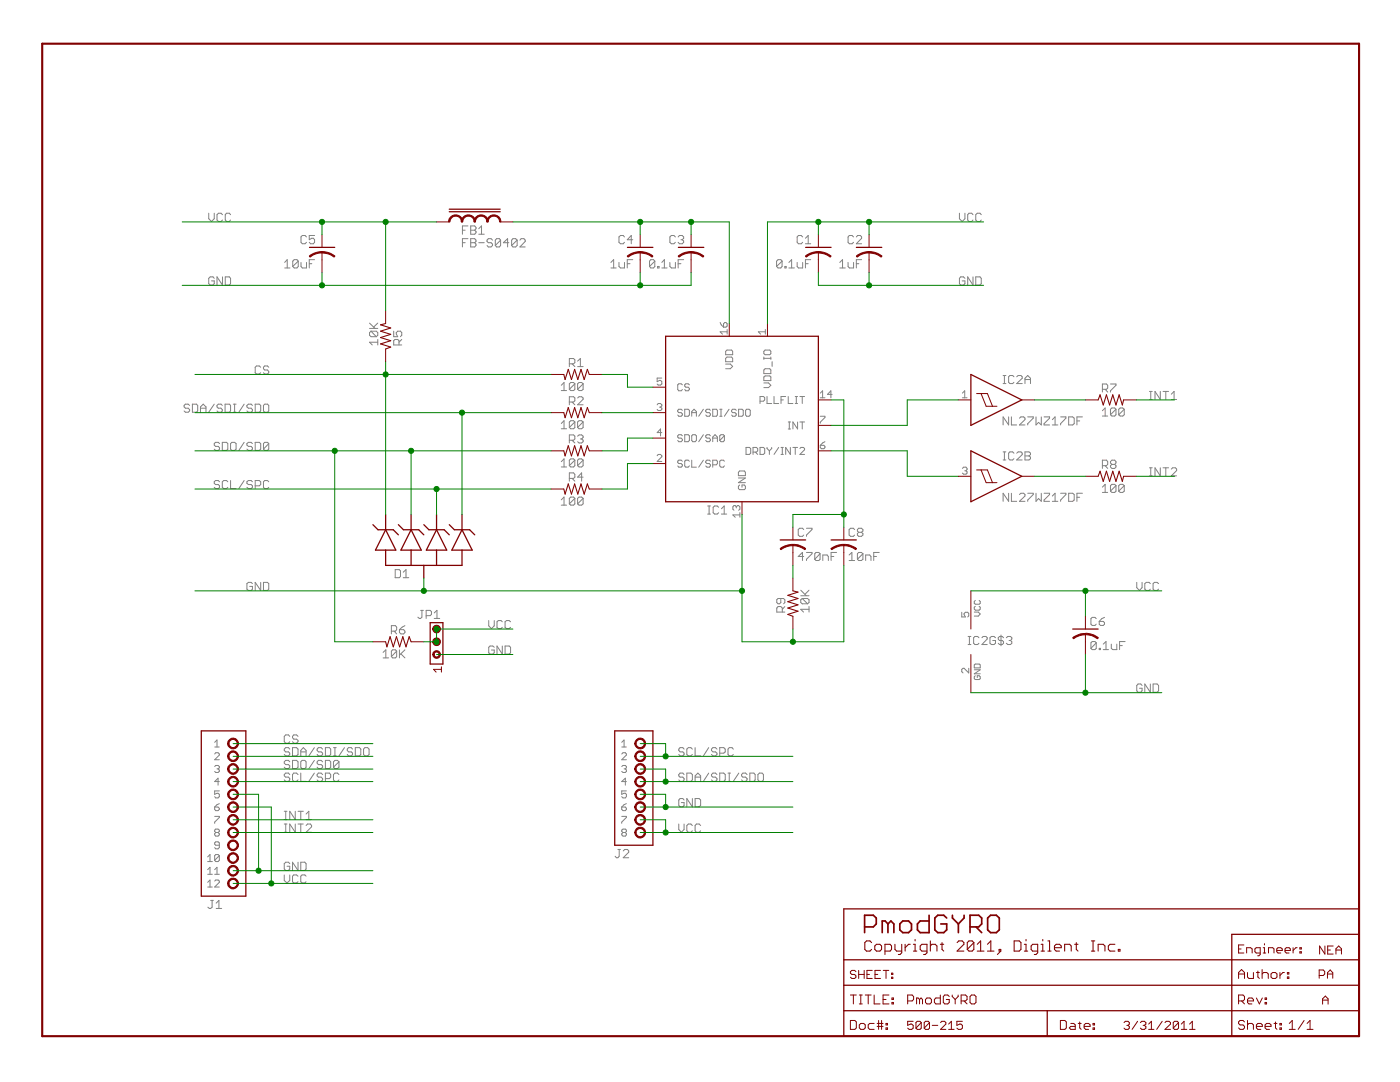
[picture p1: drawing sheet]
<svg xmlns="http://www.w3.org/2000/svg" width="279mm" height="216mm" viewBox="0 0 279 216" stroke-linecap="round" stroke-linejoin="round" font-family="sans-serif">
<g fill="none" stroke="#808080" stroke-width=".2">
<path d="M41.7 42.5v1.1l.5 .6 .6-.6v-1.1M42.8 55.5l-.3-.3h-.5l-.3 .3v1.1l.3 .3h.5l.3-.3v-.6h-.6M44.4 42.8l-.3-.3h-.5l-.3 .3v1.1l.3 .3h.5l.3-.3M44.4 55.2v1.7l-1.1-1.7v1.7M45 55.2h.8l.2 .3v1.1l-.2 .3h-.8zM46 42.8l-.2-.3h-.6l-.2 .3v1.1l.2 .3h.6l.2-.3M56.8 53.5h1.1M56.8 52.4l.5-.6v1.7M59.5 52.1l-.2-.3h-.6l-.3 .3v1.1M59.5 52.1v1.1l-.2 .3h-.6l-.3-.3M59.5 52.1l-1.1 1.1M60.1 52.4v.8l.2 .3h.9v-1.1"/>
<path d="M61.2 47.3l-.3-.3h-.6l-.2 .3v1l.2 .3h.6l.3-.3M61.7 52.6h.5M62.8 51.8h-1.1v1.7M62.8 47h-1.1v.8l.5-.3h.3l.3 .3v.5l-.3 .3h-.5l-.3-.3M92.3 48.4h.5M92.3 45.9h.5M93.4 45.1h-1.1v1.6M93.4 47.6h-1.1v1.7M93.9 47.6h.8l.3 .3v.3l-.3 .2 .3 .3v.3l-.3 .3h-.8zM93.9 48.4h.8M93.9 45.1h.8l.3 .3v.2l-.3 .3 .3 .3v.2l-.3 .3h-.8zM93.9 45.9h.8"/>
<path d="M95.5 48.4h1.1M95.5 46.7h1.1M95.5 45.6l.6-.5v1.6M98.3 47.9l-.3-.3h-.5l-.3 .3v.3l.3 .2h.5l.3 .3v.3l-.3 .3h-.5l-.3-.3M99.9 47.9l-.2-.3h-.6l-.3 .3v1.1M99.9 47.9v1.1l-.2 .3h-.6l-.3-.3M99.9 47.9l-1.1 1.1M101.6 48.4h-1.1l.8-.8v1.7M103.2 47.9l-.3-.3h-.5l-.3 .3v1.1M103.2 47.9v1.1l-.3 .3h-.5l-.3-.3M103.2 47.9l-1.1 1.1M103.8 47.9l.2-.3h.6l.2 .3v.3l-1 1.1h1"/>
<path d="M121.9 53.5h1.1M121.9 52.4l.6-.6v1.7M123.5 52.4v.8l.3 .3h.8v-1.1M124.6 47.3l-.2-.3h-.6l-.3 .3v1l.3 .3h.6l.2-.3M125.2 52.6h.5M126.3 51.8h-1.1v1.7M126.3 47.8h-1.1l.8-.8v1.6M130.7 52.1l-.3-.3h-.5l-.3 .3v1.1M130.7 52.1v1.1l-.3 .3h-.5l-.3-.3M130.7 52.1l-1.1 1.1M131.2 53.2h.3v.3h-.3zM132.1 53.5h1"/>
<path d="M132.1 52.4l.5-.6v1.7M133.7 52.4v.8l.3 .3h.8v-1.1M134.8 47.3l-.3-.3h-.5l-.3 .3v1l.3 .3h.5l.3-.3M135.3 52.6h.6M135.3 47.3l.3-.3h.5l.3 .3v.2l-.3 .3M135.9 47.8h.2M136.1 47.8l.3 .3v.2l-.3 .3h-.5l-.3-.3M136.4 51.8h-1.1v1.7M156.1 52.1l-.3-.3h-.5l-.3 .3v1.1M156.1 52.1v1.1l-.3 .3h-.5l-.3-.3M156.1 52.1l-1.1 1.1M156.6 53.2h.3v.3h-.3z"/>
<path d="M157.4 53.5h1.1M157.4 52.4l.6-.6v1.7M159.1 52.4v.8l.2 .3h.9v-1.1M160.2 47.3l-.3-.3h-.6l-.2 .3v1l.2 .3h.6l.3-.3M160.7 52.6h.6M160.7 48.6h1.1M160.7 47.5l.6-.5v1.6M161.8 51.8h-1.1v1.7M167.6 53.5h1.1M167.6 52.4l.5-.6v1.7M169.2 52.4v.8l.3 .3h.8v-1.1M170.3 47.3l-.2-.3h-.6l-.3 .3v1l.3 .3h.6l.2-.3"/>
<path d="M170.9 52.6h.5M170.9 47.3l.3-.3h.5l.3 .3v.2l-1.1 1.1h1.1M172 51.8h-1.1v1.7M191.5 42.5v1.1l.5 .6 .6-.6v-1.1M192.6 55.5l-.3-.3h-.6l-.2 .3v1.1l.2 .3h.6l.3-.3v-.6h-.6M194.2 42.8l-.3-.3h-.5l-.3 .3v1.1l.3 .3h.5l.3-.3M194.2 55.2v1.7l-1.1-1.7v1.7M194.7 55.2h.9l.2 .3v1.1l-.2 .3h-.9zM195.8 42.8l-.2-.3h-.6l-.3 .3v1.1l.3 .3h.6l.2-.3M52 73.3l-.3-.3h-.5l-.3 .3v1.1l.3 .2h.5l.3-.2M53.6 73.3l-.2-.3h-.6l-.2 .3v.3l.2 .2h.6l.2 .3v.3l-.2 .2h-.6l-.2-.2M73.7 65.5h1.7"/>
<path d="M73.7 64.5l1.1 1M74 66.1h1.1l.3 .3v.5l-.3 .3M74 66.1l-.3 .3v.5l.3 .3h1.1M74 66.1l1.1 1.1M75.4 68.3h-1.7l.6 .5M75.4 67.7v1.1M75.4 64.5l-.9 .8M78.6 66.1v1.1h.8l-.3-.6v-.2l.3-.3h.5l.3 .3v.5l-.3 .3M79.6 68.8v-.8l-.2-.3h-.6l-.2 .3v.8h1.6M80.2 67.7l-.6 .6M112 76.9l.6-.6v1.6M112 77.9h1.1"/>
<path d="M113.6 72.6h.9l.2-.3v-.5l-.2-.3h-.9v1.7M114.2 72.6l.5 .6M114.7 76.6v1.1l-.2 .2h-.6l-.3-.2M114.7 76.6l-.2-.3h-.6l-.3 .3v1.1M114.7 76.6l-1.1 1.1M115.3 79.4l.3-.2h.5l.3 .2v.3l-1.1 1.1h1.1M115.3 72.1l.5-.6v1.7M115.3 73.2h1.1M116.4 76.6v1.1l-.3 .2h-.5l-.3-.2M116.4 76.6l-.3-.3h-.5l-.3 .3v1.1M116.4 76.6l-1.1 1.1M132.1 75.4h-1v.8l.5-.3h.2l.3 .3v.4l-.3 .2h-.4l-.3-.2"/>
<path d="M136.2 76.8l-.3-.2h-.4l-.2 .2v.9l.2 .3h.4l.3-.3M137.6 76.8l-.3-.2h-.4l-.2 .2v.2l.2 .3h.4l.3 .2v.2l-.3 .3h-.4l-.2-.3M143.7 64.3l.2 .5 .5 .5M144.4 64.6l.3-.3h.2l.2 .3v.5l-.2 .2h-.5zM144.8 72.6h1l.4 .5-.4 .5h-1M144.8 70.1l.3-.3h.9l.2 .3v.7h-1.4zM144.8 71.5l.3-.3h.9l.2 .3v.7h-1.4zM145.1 66.2h-1.4l.5 .5M145.1 65.7v1M152.4 76.4h1l.4 .5-.4 .4h-1M152.4 75.2l.3-.2h.9l.2 .2v.7h-1.4zM152.4 70.1l.3-.3h.9l.2 .3v.5l-.2 .2h-.9l-.3-.2z"/>
<path d="M152.4 73.8l.3-.2h.9l.2 .2v.7h-1.4zM152.4 71.2v.5M152.4 71.5h1.4M152.7 66.2h-1.4l.5 .5M152.7 65.7v1M153.1 79.1v1.4h.9M153.8 71.2v.5M154.1 72.2v.9M154.5 79.1v1.4h.9M155.9 79.8h.4M156.8 79.1h-.9v1.4M157.3 79.1v1.4h.9"/>
<path d="M158.7 79.1h.5M158.9 79.1v1.4M159.6 79.1h1M160.1 79.1v1.4M163.7 78.4l.5-.4v1.4M163.7 79.4h.9M166.1 78.7h-1l.7-.7v1.4M192.1 79.4h.9M192.1 78.4l.4-.4v1.4M200.2 76.5h.5M200.2 74.9h.5M200.4 74.9v1.6"/>
<path d="M202.4 75.2l-.3-.3h-.6l-.2 .3v1.1l.2 .2h.6l.3-.2M202.9 75.2l.3-.3h.6l.2 .3v.3l-1.1 1h1.1M204.6 76.5v-1l.5-.6 .6 .6v1M204.6 75.7h1.1M220 77.7h.8l.3-.3v-.5l-.3-.3h-.8v1.6M220.6 77.7l.5 .5M221.6 76.6h1.1v.3l-1.1 1.1v.2M229.4 79.7h.6M229.4 78.1h.6M229.7 78.1v1.6M231.6 78.1v1.6l-1.1-1.6v1.6M232.1 78.1h1.1"/>
<path d="M232.7 78.1v1.6M233.8 79.7h1M233.8 78.7l.5-.6v1.6M37.8 80.9l-.3-.3h-.5l-.3 .3v.3l.3 .2h.5l.3 .3v.3l-.3 .3h-.5l-.3-.3M38.4 80.6h.8l.3 .3v1.1l-.3 .3h-.8zM40 81.4h1.1M40 82.3v-1.1l.6-.6 .5 .6v1.1M42.8 80.6l-1.1 1.7M43.8 88.5l-.2-.2h-.6l-.2 .2v.3l.2 .3h.6l.2 .3v.2l-.2 .3h-.6l-.2-.3M43.8 96.1l-.2-.2h-.6l-.2 .2v.3l.2 .3h.6l.2 .2v.3l-.2 .3h-.6l-.2-.3M44.4 80.9l-.3-.3h-.5l-.3 .3v.3l.3 .2h.5l.3 .3v.3l-.3 .3h-.5l-.3-.3M44.4 88.3h.8l.3 .2v1.1l-.3 .3h-.8z"/>
<path d="M44.9 80.6h.9l.2 .3v1.1l-.2 .3h-.9zM45.5 96.1l-.3-.2h-.5l-.3 .2v1.1l.3 .3h.5l.3-.3M46 95.9v1.6h1.1M46.3 88.3h.5l.3 .2v1.1l-.3 .3h-.5l-.3-.3v-1.1zM46.6 80.6h.5M46.6 82.3h.5M46.8 80.6v1.7M48.7 95.9l-1 1.6M48.7 88.3l-1 1.6M48.7 80.6l-1 1.7M50.4 80.9l-.3-.3h-.5l-.3 .3v.3l.3 .2h.5l.3 .3v.3l-.3 .3h-.5l-.3-.3M50.4 96.1l-.3-.2h-.5l-.3 .2v.3l.3 .3h.5l.3 .2v.3l-.3 .3h-.5l-.3-.3"/>
<path d="M50.4 88.5l-.3-.2h-.5l-.3 .2v.3l.3 .3h.5l.3 .3v.2l-.3 .3h-.5l-.3-.3M50.9 80.6h.8l.3 .3v1.1l-.3 .3h-.8zM50.9 88.3h.8l.3 .2v1.1l-.3 .3h-.8zM50.9 96.9h.8l.3-.2v-.6l-.3-.2h-.8v1.6M52.8 80.6h.6l.2 .3v1.1l-.2 .3h-.6l-.2-.3v-1.1zM53.6 88.5l-.2-.2h-.6l-.2 .2v1.1M53.6 96.1l-.2-.2h-.6l-.2 .2v1.1l.2 .3h.6l.2-.3M53.6 88.5v1.1l-.2 .3h-.6l-.2-.3M53.6 88.5l-1 1.1M112 84.5l.6-.6v1.7M112 92.1l.6-.5v1.6M112 99.7l.6-.5v1.6"/>
<path d="M112 85.6h1.1M112 93.2h1.1M113.6 80.2h.9l.2-.2v-.6l-.2-.2h-.9v1.6M113.6 87.8h.9l.2-.2v-.6l-.2-.2h-.9v1.6M113.6 95.5h.9l.2-.3v-.5l-.2-.3h-.9v1.6M114.2 80.2l.5 .6M114.2 87.8l.5 .6M114.2 95.5l.5 .5M114.7 84.2l-.2-.3h-.6l-.3 .3v1.1M114.7 91.8l-.2-.2h-.6l-.3 .2v1.1M114.7 99.4l-.2-.2h-.6l-.3 .2v1.1M114.7 84.2v1.1l-.2 .3h-.6l-.3-.3"/>
<path d="M114.7 91.8v1.1l-.2 .3h-.6l-.3-.3M114.7 99.4v1.1l-.2 .3h-.6l-.3-.3M114.7 84.2l-1.1 1.1M114.7 91.8l-1.1 1.1M114.7 99.4l-1.1 1.1M115.3 87l.3-.2h.5l.3 .2v.3l-.3 .3M115.8 87.6h.3M116.1 87.6l.3 .2v.3l-.3 .3h-.5l-.3-.3M116.4 84.2l-.3-.3h-.5l-.3 .3v1.1M116.4 91.8l-.3-.2h-.5l-.3 .2v1.1M116.4 99.4l-.3-.2h-.5l-.3 .2v1.1M116.4 84.2v1.1l-.3 .3h-.5l-.3-.3"/>
<path d="M116.4 91.8v1.1l-.3 .3h-.5l-.3-.3M116.4 99.4v1.1l-.3 .3h-.5l-.3-.3M116.4 84.2l-1.1 1.1M116.4 91.8l-1.1 1.1M116.4 99.4l-1.1 1.1M116.4 95.2h-1.1l.8-.8v1.6M131.1 80.8l.3-.3h.4l.3 .3v.2l-.3 .2M131.1 90.9l.3-.2h.4l.3 .2v.2l-1 1h1M131.6 81.2h.2M131.8 81.2l.3 .2v.3l-.3 .2h-.4l-.3-.2M132.1 86.3h-1l.7-.7v1.4M136.2 92l-.3-.2h-.4l-.2 .2v.3l.2 .2h.4l.3 .3v.2l-.3 .2h-.4l-.2-.2"/>
<path d="M136.2 81.9l-.3-.2h-.4l-.2 .2v.2l.2 .2h.4l.3 .3v.2l-.3 .3h-.4l-.2-.3M136.2 87l-.3-.3h-.4l-.2 .3v.2l.2 .2h.4l.3 .3v.2l-.3 .2h-.4l-.2-.2M136.7 81.7h.6l.3 .2v.9l-.3 .3h-.6zM136.7 86.7h.6l.3 .3v.9l-.3 .2h-.6zM137.6 92l-.3-.2h-.4l-.2 .2v1l.2 .2h.4l.3-.2M138 91.8v1.4h1M138 83.1v-1l.5-.4 .5 .4v1M138 82.3h1M138.3 86.7h.4l.3 .3v.9l-.3 .2h-.4l-.3-.2v-.9zM140.4 86.7l-1 1.4M140.4 81.7l-1 1.4M140.4 91.8l-1 1.4"/>
<path d="M141.8 92l-.2-.2h-.5l-.3 .2v.3l.3 .2h.5l.2 .3-.2 .4h-.5l-.3-.2M141.8 81.9l-.2-.2h-.5l-.3 .2v.2l.3 .2h.5l.2 .3-.2 .5h-.5l-.3-.3M141.8 87l-.2-.3h-.5l-.3 .3v.2l.3 .2h.5l.2 .3-.2 .4h-.5l-.3-.2M142.2 81.7h.8l.2 .2v.9l-.2 .3h-.8zM142.2 87.4h1M142.2 88.1v-.9l.5-.5 .5 .5v.9M142.2 92.8h.8l.2-.3v-.5l-.2-.2h-.8v1.4M143.6 83.1h.5M143.6 81.7h.5M143.9 81.7v1.4M144.6 92l-.2-.2h-.5l-.3 .2v1l.3 .2h.5l.2-.2M144.6 87l-.2-.3h-.5l-.3 .3v.9"/>
<path d="M144.6 87v.9l-.2 .2h-.5l-.3-.2M144.6 87l-1 .9M145.5 81.7l-.9 1.4M146.9 81.9l-.2-.2h-.5l-.2 .2v.2l.2 .2h.5l.2 .3v.2l-.2 .3h-.5l-.2-.3M147.4 95.4h1.4l-1.4 .9h1.4M147.4 81.7h.7l.2 .2v.9l-.2 .3h-.7zM147.6 94h.9l.3 .2v.7h-1.4v-.7zM147.6 96.8l-.2 .2v.5l.2 .2h.9l.3-.2v-.5l-.3-.2h-.4v.4M148.8 81.9l.2-.2h.5l.2 .2v.9l-.2 .3h-.5l-.2-.3zM148.9 89.3h.7l.2 .2v.9l-.2 .3h-.7zM150.3 90.2h.7l.2-.2v-.5l-.2-.2h-.7v1.4M150.7 90.2l.5 .5"/>
<path d="M151.7 80.1h.7l.2-.3v-.5l-.2-.2h-.7v1.4M151.7 89.3h.7l.2 .2v.9l-.2 .3h-.7zM153.1 89.3v.2l.4 .5M153.5 90v.7M154 89.3v.2l-.5 .5M155.4 89.3l-.9 1.4M155.9 90.7h.4M155.9 89.3h.4M156.1 89.3v1.4M157.3 85.6h.5M157.3 84.2h.5M157.5 84.2v1.4"/>
<path d="M157.7 89.3v1.4l-.9-1.4v1.4M158.2 89.3h1M158.7 80.5h.5M158.7 89.3v1.4M159.2 84.2v1.4l-1-1.4v1.4M159.6 84.2h1M159.6 89.5l.3-.2h.4l.3 .2v.2l-1 1h1M160.1 84.2v1.4M163.7 83.1h.9v.2l-.9 .9v.3M163.7 88.9h.7l.2 .2v.2l-.2 .2h-.4l-.3-.2zM164.6 88.1l-.9 .8M192.1 93.5l.2-.3h.5l.2 .3-.2 .4"/>
<path d="M192.5 93.9h.3M192.8 93.9l.2 .2v.3l-.2 .2h-.5l-.2-.2M200.2 91.8h.5M200.2 90.2h.5M200.4 90.2v1.6M201.3 83.2v1.6l-1.1-1.6v1.6M201.3 98.4v1.6l-1.1-1.6v1.6M201.8 83.2v1.6h1.1M201.8 98.4v1.6h1.1M202.4 90.4l-.3-.2h-.6l-.2 .2v1.1l.2 .3h.6l.3-.3M202.9 90.4l.3-.2h.6l.2 .2v.3l-1.1 1.1h1.1M203.5 83.4l.3-.2h.5l.3 .2v.3l-1.1 1.1h1.1"/>
<path d="M203.5 98.7l.3-.3h.5l.3 .3v.3l-1.1 1h1.1M204.6 90.2h.8l.3 .2v.3l-.3 .3 .3 .2v.3l-.3 .3h-.8zM204.6 91h.8M205.1 83.2h1.1v.2l-1.1 1.1v.3M205.1 98.4h1.1v.3l-1.1 1.1v.2M206.8 83.2v1.6l.5-.5 .5 .5v-1.6M206.8 98.4v1.6l.5-.5 .5 .5v-1.6M208.4 83.2h1.1v.2l-1.1 1.1v.3h1.1M208.4 98.4h1.1v.3l-1.1 1.1v.2h1.1M210 84.8h1.1M210 83.7l.6-.5v1.6M210 99l.6-.6v1.6"/>
<path d="M211.7 83.2h1v.2l-1 1.1v.3M211.7 98.4h1v.3l-1 1.1v.2M213.3 83.2h.8l.3 .2v1.1l-.3 .3h-.8zM213.3 98.4h.8l.3 .3v1.1l-.3 .2h-.8zM214.9 84h.6M214.9 99.2h.6M216 83.2h-1.1v1.6M216 98.4h-1.1v1.6M220 82l.6-.6v1.6M220 97.2l.6-.6v1.7M220 83h1.1M220 98.3h1.1"/>
<path d="M220 92.9h.8l.3-.2v-.6l-.3-.3h-.8v1.7M220.6 92.9l.5 .6M221.9 92.7l-.3-.3v-.3l.3-.3h.6l.2 .3v.3l-.2 .3M221.9 92.7l-.3 .2v.3l.3 .3h.6l.2-.3v-.3l-.2-.2M221.9 92.7h.6M222.7 81.7v1.1l-.2 .2h-.6l-.3-.2M222.7 81.7l-.2-.3h-.6l-.3 .3v1.1M222.7 96.9l-.2-.3h-.6l-.3 .3v1.1M222.7 96.9v1.1l-.2 .3h-.6l-.3-.3M222.7 81.7l-1.1 1.1M222.7 96.9l-1.1 1.1M224.4 81.7l-.3-.3h-.5l-.3 .3v1.1"/>
<path d="M224.4 81.7v1.1l-.3 .2h-.5l-.3-.2M224.4 96.9l-.3-.3h-.5l-.3 .3v1.1M224.4 96.9v1.1l-.3 .3h-.5l-.3-.3M224.4 81.7l-1.1 1.1M224.4 96.9l-1.1 1.1M229.4 95h.6M229.4 93.3h.6M229.7 93.3v1.7M231.6 93.3v1.7l-1.1-1.7v1.7M232.1 93.3h1.1M232.7 93.3v1.7M233.8 93.6l.2-.3h.6l.2 .3v.3l-1 1.1h1"/>
<path d="M50.4 116.5l-.3-.3h-.5l-.3 .3v1.1l.3 .2h.5l.3-.2v-.6h-.6M52 116.2v1.6l-1.1-1.6v1.6M52.6 116.2h.8l.2 .3v1.1l-.2 .2h-.8zM78.9 113.7h.8l.2 .2v1.1l-.2 .3h-.8zM80.5 115.3h1.1M80.5 114.2l.5-.5v1.6M112 100.8h1.1M141.2 102.6h.6M141.2 101h.6M141.5 101v1.6M143.4 101.2l-.3-.2h-.5l-.3 .2v1.1l.3 .3h.5l.3-.3M144 102.6h1"/>
<path d="M144 101.5l.5-.5v1.6M146.9 101.1v.2M146.9 101.1l.3-.2h.2l.3 .2v.5l-.3 .2M146.9 101.1l-.2-.2h-.2l-.2 .2v.5l.2 .2M147.7 102.7h-1.4l.4 .5M147.7 102.3v.9M155.8 119.4v.8l-.2 .3h-.3l-.3-.3v-.5l.3-.3h1.1l.2 .3v.5l-.2 .3M159.8 118.9h1.7M159.8 117.8l1.1 1.1M160.1 119.4h1.1l.3 .3v.5l-.3 .3M160.1 119.4l-.3 .3v.5l.3 .3h1.1M160.1 119.4l1.1 1.1"/>
<path d="M160.4 111h-1.1l.8-.8v1.6M160.4 105.7l-.3-.3h-.5l-.3 .3v1.1l.3 .2h.5l.3-.2M161 110.2h1.1v.3l-1.1 1.1v.2M161 105.4h1.1v.3l-1.1 1.1v.2M161.5 117.8l-.8 .8M163.7 110.5l-.3-.3h-.5l-.3 .3v1.1M163.7 110.5v1.1l-.3 .2h-.5l-.3-.2M163.7 110.5l-1.1 1.1M164.2 111.8v-1.1h.9l.2 .3v.8M165.9 111h.5M167 110.2h-1.1v1.6M169.5 111.8h1.1"/>
<path d="M169.5 110.7l.5-.5v1.6M170.6 105.7l-.3-.3h-.5l-.3 .3v1.1l.3 .2h.5l.3-.2M171.4 106.2l-.3-.2v-.3l.3-.3h.5l.3 .3v.3l-.3 .2M171.4 106.2l-.3 .3v.3l.3 .2h.5l.3-.2v-.3l-.3-.3M171.4 106.2h.5M172.2 110.5l-.3-.3h-.5l-.3 .3v1.1M172.2 110.5v1.1l-.3 .2h-.5l-.3-.2M172.2 110.5l-1.1 1.1M172.8 111.8v-1.1h.8l.2 .3v.8M174.4 111h.5M175.5 110.2h-1.1v1.6M194.6 119.8l-.2 .2v.4l.2 .2h.8l.2-.2v-.4l-.2-.2"/>
<path d="M210 100h1.1M226.9 116.2v1.1l.5 .5 .5-.5v-1.1M229.6 116.5l-.3-.3h-.5l-.3 .3v1.1l.3 .2h.5l.3-.2M231.2 116.5l-.3-.3h-.5l-.3 .3v1.1l.3 .2h.5l.3-.2M76.5 130.2l.5-.5v1.6M76.5 131.3h1.1M78.1 125.9h.8l.3-.3v-.5l-.3-.3h-.8v1.7M78.7 125.9l.5 .6M79.2 129.9v1.1l-.3 .3h-.5l-.3-.3M79.2 129.9l-.3-.2h-.5l-.3 .2v1.1M79.2 129.9l-1.1 1.1M79.7 125.6h.9l.2 .3v.3l-.2 .3h-.6l-.3-.3z"/>
<path d="M79.7 129.7v1.6M80 130.5l.8 .8M80.8 129.7l-1.1 1M80.8 124.8l-1.1 .8M83.9 121.8h.6M84.2 121.8v1.3l-.3 .3h-.2l-.3-.3M85 122.9h.9l.2-.3v-.6l-.2-.2h-.9v1.6M86.7 123.4h1.1M86.7 122.3l.5-.5v1.6M97.5 123.8v1.1l.6 .5 .5-.5v-1.1M98.6 129.2l-.3-.3h-.5l-.3 .3v1.1l.3 .2h.5l.3-.2v-.6h-.5M100.2 124.1l-.2-.3h-.6l-.2 .3v1.1l.2 .2h.6l.2-.2"/>
<path d="M100.2 128.9v1.6l-1-1.6v1.6M100.8 128.9h.8l.3 .3v1.1l-.3 .2h-.8zM101.9 124.1l-.3-.3h-.5l-.3 .3v1.1l.3 .2h.5l.3-.2M156.1 122.1v-.8l-.3-.3h-.5l-.3 .3v.8h1.6M156.6 121l-.5 .6M161.5 121.6h-1.7l.6 .5M161.5 121v1.1M191.9 122.2v.9h.8l-.3-.7 .3-.2h.4l.2 .2v.5l-.2 .2M193.2 128.6h.6M193.2 127h.6M193.3 133.3v1l-.9-1-.5 .3v.4l.3 .3M193.5 127v1.6"/>
<path d="M194.4 132.7l.2-.2h.8l.2 .2v.6h-1.2zM194.4 133.6h1.2l-1.2 .9h1.2M194.4 122.1h.8l.4 .4-.4 .4h-.8M194.6 134.8l-.2 .2v.4l.2 .2h.8l.2-.2v-.4l-.2-.2h-.4v.4M194.6 121l-.2 .2v.3l.2 .3h.8l.2-.3v-.3l-.2-.2M195.4 127.3l-.3-.3h-.5l-.3 .3v1.1l.3 .2h.5l.3-.2M196 127.3l.2-.3h.6l.2 .3v.2l-1 1.1h1M198.7 127.3l-.3-.3h-.5l-.3 .3v1.1l.3 .2h.5l.3-.2v-.6h-.6M199.8 126.7v2.2M200.3 127.3l-.3-.3h-.5l-.3 .3v.2l.3 .3h.5l.3 .3v.3l-.3 .2h-.5l-.3-.2M200.8 127.3l.3-.3h.6l.2 .3v.2l-.2 .3M201.4 127.8h.3"/>
<path d="M201.7 127.8l.2 .3v.3l-.2 .2h-.6l-.3-.2M218.8 123.4l-.3-.2h-.5l-.3 .2v1.1l.3 .3h.5l.3-.3M218.8 128.3l-.3-.3h-.5l-.3 .3v1.1M218.8 128.3v1.1l-.3 .2h-.5l-.3-.2M218.8 128.3l-1.1 1.1M219.4 129.4h.2v.2h-.2zM219.4 124h.8l.2 .2v.3l-.2 .3h-.6l-.2-.3zM220.2 129.6h1M220.2 128.5l.5-.5v1.6M220.4 123.2l-.5 .2-.5 .6M221.8 128.5v.9l.3 .2h.8v-1.1M223.4 128.8h.6"/>
<path d="M224.5 128h-1.1v1.6M227.9 136.8l-.2-.3h-.6l-.2 .3v1l.2 .3h.6l.2-.3v-.5h-.5M229.6 136.5v1.6l-1.1-1.6v1.6M230.1 136.5h.8l.3 .3v1l-.3 .3h-.8zM42.8 149.1h1M42.8 150.5l.3-.3h.4l.3 .3v.2l-1 .9h1M42.8 153l.3-.3h.4l.3 .3v.2l-.3 .2M42.8 148.1l.5-.4v1.4M43.3 153.4h.2M43.5 153.4l.3 .3v.2l-.3 .2h-.4l-.3-.2M43.8 156h-1l.7-.7v1.4M43.8 157.8h-1v.7l.5-.2 .5 .2v.5l-.3 .2h-.4l-.3-.2"/>
<path d="M57.8 149.5l-.2-.3h-.6l-.3 .3v.2l.3 .3h.6l.2 .3v.2l-.2 .3h-.6l-.3-.3M57.8 152l-.2-.3h-.6l-.3 .3v.3l.3 .3h.6l.2 .2v.3l-.2 .3h-.6l-.3-.3M57.8 154.6l-.2-.3h-.6l-.3 .3v.2l.3 .3h.6l.2 .3v.2l-.2 .3h-.6l-.3-.3M57.8 146.9l-.2-.3h-.6l-.3 .3v1.1l.3 .3h.6l.2-.3M58.4 149.2h.8l.3 .3v1l-.3 .3h-.8zM58.4 151.7h.8l.3 .3v1.1l-.3 .3h-.8zM59.5 146.9l-.3-.3h-.6l-.2 .3v.3l.2 .3h.6l.3 .2v.3l-.3 .3h-.6l-.2-.3M59.5 154.6l-.3-.3h-.6l-.2 .3v1l.2 .3h.6l.3-.3M60 150.8v-1.1l.5-.5 .6 .5v1.1M60 154.3v1.6h1.1M60 150h1.1M60.3 151.7h.5l.3 .3v1.1l-.3 .3h-.5l-.3-.3v-1.1z"/>
<path d="M62.7 154.3l-1.1 1.6M62.7 151.7l-1.1 1.7M62.7 149.2l-1.1 1.6M64.4 154.6l-.3-.3h-.6l-.2 .3v.2l.2 .3h.6l.3 .3v.2l-.3 .3h-.6l-.2-.3M64.4 149.5l-.3-.3h-.6l-.2 .3v.2l.2 .3h.6l.3 .3v.2l-.3 .3h-.6l-.2-.3M64.4 152l-.3-.3h-.6l-.2 .3v.3l.2 .3h.6l.3 .2v.3l-.3 .3h-.6l-.2-.3M64.9 155.4h.8l.3-.3v-.5l-.3-.3h-.8v1.6M64.9 149.2h.8l.3 .3v1l-.3 .3h-.8zM64.9 151.7h.8l.3 .3v1.1l-.3 .3h-.8zM66.5 149.2h.6M66.5 150.8h.6M66.8 149.2v1.6"/>
<path d="M67.6 154.6l-.2-.3h-.6l-.3 .3v1l.3 .3h.6l.2-.3M67.6 152l-.2-.3h-.6l-.3 .3v1.1M67.6 152v1.1l-.2 .3h-.6l-.3-.3M67.6 152l-1.1 1.1M68.7 149.2l-1.1 1.6M70.4 149.5l-.3-.3h-.5l-.3 .3v.2l.3 .3h.5l.3 .3v.2l-.3 .3h-.5l-.3-.3M70.9 149.2h.9l.2 .3v1l-.2 .3h-.9zM72.8 149.2h.6l.3 .3v1l-.3 .3h-.6l-.2-.3v-1zM124.1 148.1l.4-.4v1.4M124.1 149.1h.9M124.1 150.5l.2-.3h.5l.2 .3v.2l-.9 .9h.9M124.1 153l.2-.3h.5l.2 .3v.2l-.2 .2"/>
<path d="M124.5 153.4h.3M124.8 153.4l.2 .3v.2l-.2 .2h-.5l-.2-.2M125 157.8h-.9v.7l.4-.2h.3l.2 .2v.5l-.2 .2h-.5l-.2-.2M125 156h-.9l.7-.7v1.4M136.5 159.6l-.2-.3h-.6l-.2 .3v1.1l.2 .3h.6l.2-.3v-.6h-.5M136.5 149.5l-.2-.3h-.6l-.2 .3v.2l.2 .3h.6l.2 .3v.2l-.2 .3h-.6l-.2-.3M136.5 154.6l-.2-.3h-.6l-.2 .3v.2l.2 .3h.6l.2 .3v.2l-.2 .3h-.6l-.2-.3M137.1 154.3h.8l.3 .3v1l-.3 .3h-.8zM138.2 149.5l-.3-.3h-.5l-.3 .3v1l.3 .3h.5l.3-.3M138.2 159.3v1.7l-1.1-1.7v1.7M138.7 159.3h.8l.3 .3v1.1l-.3 .3h-.8zM138.7 149.2v1.6h1.1"/>
<path d="M138.7 155.9v-1.1l.6-.5 .5 .5v1.1M138.7 155.1h1.1M141.4 149.2l-1 1.6M141.4 154.3l-1 1.6M143.1 154.6l-.3-.3h-.5l-.3 .3v.2l.3 .3h.5l.3 .3v.2l-.3 .3h-.5l-.3-.3M143.1 149.5l-.3-.3h-.5l-.3 .3v.2l.3 .3h.5l.3 .3v.2l-.3 .3h-.5l-.3-.3M143.6 150.3h.8l.3-.3v-.5l-.3-.3h-.8v1.6M143.6 154.3h.8l.3 .3v1l-.3 .3h-.8zM145.3 154.3h.5M145.3 155.9h.5M145.5 154.3v1.6M146.3 149.5l-.2-.3h-.6l-.2 .3v1l.2 .3h.6l.2-.3"/>
<path d="M147.4 154.3l-1.1 1.6M149.1 154.6l-.3-.3h-.5l-.3 .3v.2l.3 .3h.5l.3 .3v.2l-.3 .3h-.5l-.3-.3M149.6 154.3h.9l.2 .3v1l-.2 .3h-.9zM151.6 154.3h.5l.3 .3v1l-.3 .3h-.5l-.3-.3v-1zM41.4 173.5l.5-.4v1.4M41.4 171l.5-.5v1.4M41.4 176.1l.5-.5v1.4M41.4 171.9h1M41.4 174.5h1M41.4 177h1M42 179.7h.6M42.3 179.7v1.3l-.3 .3h-.2l-.3-.3"/>
<path d="M42.8 173.5l.5-.4v1.4M42.8 161h.7l.3 .3v.2l-.3 .3h-.4l-.3-.3zM42.8 162.9h1v.2l-1 .9v.3M42.8 175.8l.3-.2h.4l.3 .2v.3l-1 .9h1M42.8 174.5h1M43.1 166.1l-.3-.2v-.2l.3-.3h.4l.3 .3v.2l-.3 .2M43.1 166.1l-.3 .3 .3 .4h.4l.3-.2v-.2l-.3-.3M43.1 166.1h.4M43.8 168.7h-.7l-.3-.3v-.2l.3-.2h.4l.3 .2v.9l-.3 .3h-.4l-.3-.3M43.8 170.7v1l-.3 .2h-.4l-.3-.2M43.8 170.7l-.3-.2h-.4l-.3 .2v1M43.8 160.4l-.5 .2-.5 .4"/>
<path d="M43.8 170.7l-1 1M56.7 166.1h.6M56.7 164.4h.6M56.7 174.6v1.1l.6 .5 .5-.5v-1.1M56.7 163.5h.6M56.7 161.9h.6M57 161.9v1.6M57 164.4v1.7M57.8 172.3l-.2-.3h-.6l-.3 .3v1.1l.3 .3h.6l.2-.3v-.6h-.5M58.9 161.9v1.6l-1.1-1.6v1.6M58.9 164.4v1.7l-1.1-1.7v1.7M59.5 164.4h1"/>
<path d="M59.5 161.9h1M59.5 172v1.7l-1.1-1.7v1.7M59.5 174.8l-.3-.2h-.6l-.2 .2v1.1l.2 .3h.6l.3-.3M60 172h.8l.3 .3v1.1l-.3 .3h-.8zM60 161.9v1.6M60 164.4v1.7M61.1 164.7l.3-.3h.5l.3 .3v.3l-1.1 1.1h1.1M61.1 174.8l-.3-.2h-.5l-.3 .2v1.1l.3 .3h.5l.3-.3M61.1 163.5h1.1M61.1 162.4l.5-.5v1.6M123.3 169.5h.5M123.6 169.5v1.4l-.3 .3h-.3l-.2-.3"/>
<path d="M124.1 161h.7l.2 .5-.2 .3h-.5l-.2-.3zM124.1 162.9h.9v.2l-.9 .9v.3M124.3 166.1l-.2-.2v-.2l.2-.3h.5l.2 .3v.2l-.2 .2M124.3 166.1l-.2 .3v.2l.2 .2h.5l.2-.2-.2-.5M124.3 166.1h.5M124.4 169.8l.3-.3h.5l.3 .3v.3l-1.1 1.1h1.1M125 160.4l-.5 .2-.4 .4M135.5 164.4v1.1l.5 .6 .5-.6v-1.1M138.2 164.7l-.3-.3h-.5l-.3 .3v1.1l.3 .3h.5l.3-.3M139.8 164.7l-.3-.3h-.5l-.3 .3v1.1l.3 .3h.5l.3-.3M43.1 181.3h1.1M43.1 180.2l.6-.5v1.6"/>
</g>
<g fill="none" stroke="#800000" stroke-width=".2">
<path d="M163.3 50.3v1.6M130.3 77.3h2.5M145.5 64.6v2.5M153.2 64.6v2.5M163.3 79.8h2.6M130.3 87.4h2.5M130.3 82.3h2.5M130.3 92.5h2.5M163.3 84.9h2.6M163.3 90h2.6M148.1 100.1v2.6M263.3 194.6h.8l.3-.2v-.6l-.3-.3h-.8v1.7"/>
<path d="M263.9 199.6h1.1M264.4 188.8v1.6l-1-1.6v1.6M264.9 195.2v-1.1l.6-.6 .5 .6v1.1M264.9 194.4h1.1M265 189.6h.5M266.1 188.8h-1.1v1.6h1.1M266.6 189.6h1.1M266.6 190.4v-1.1l.6-.5 .5 .5v1.1M182.2 203.8h-1.1v.8l.6-.3h.2l.3 .3v.5l-.3 .3h-.5l-.3-.3M183.9 204l-.3-.2h-.6l-.2 .2v1.1M183.9 204v1.1l-.3 .3h-.6l-.2-.3M183.9 204l-1.1 1.1"/>
<path d="M185.5 204l-.2-.2h-.6l-.3 .2v1.1M185.5 204v1.1l-.2 .3h-.6l-.3-.3M185.5 204l-1.1 1.1M186.1 204.6h1.1M187.7 204l.3-.2h.5l.3 .2v.3l-1.1 1.1h1.1M189.3 205.4h1.1M189.3 204.3l.6-.5v1.6M192.1 203.8h-1.1v.8l.8-.3 .3 .3v.5l-.3 .3h-.5l-.3-.3M224.3 204l.3-.2h.5l.3 .2v.3l-.3 .3M224.9 204.6h.2M225.1 204.6l.3 .3v.2l-.3 .3h-.5l-.3-.3M227 203.8l-1.1 1.6"/>
<path d="M227.6 204l.3-.2h.5l.3 .2v.3l-.3 .3M228.1 204.6h.3M228.4 204.6l.3 .3v.2l-.3 .3h-.5l-.3-.3M229.2 205.4h1.1M229.2 204.3l.6-.5v1.6M231.9 203.8l-1.1 1.6M232.5 204l.2-.2h.6l.3 .2v.3l-1.1 1.1h1.1M235.2 204l-.3-.2h-.5l-.3 .2v1.1M235.2 204v1.1l-.3 .3h-.5l-.3-.3M235.2 204l-1.1 1.1M235.8 205.4h1.1M235.8 204.3l.5-.5v1.6"/>
<path d="M237.4 205.4h1.1M237.4 204.3l.6-.5v1.6M263.9 200.4v-1.1l.6-.5 .5 .5v1.1"/>
</g>
<g fill="none" stroke="#800000" stroke-width=".34">
<path d="M172.6 185h1.7l.6-.6v-1.2l-.6-.6h-1.7v3.5M177.2 184.4l-.5-.6h-.6v2.3M177.2 184.4v1.7M177.2 184.4l.6-.6 .6 .6v1.7M180.2 183.8h1.1l.6 .6v1.1l-.6 .6h-1.1l-.6-.6v-1.1zM185.4 182.6v3.5h-1.8l-.5-.6v-1.1l.5-.6h1.8M188.9 183.2l-.6-.6h-1.1l-.6 .6v2.3l.6 .6h1.1l.6-.6v-1.1h-1.2M190.1 182.6v.6l1.2 1.2M191.3 184.4v1.7M192.4 182.6v.6l-1.1 1.2M193.6 185h1.7l.6-.6v-1.2l-.6-.6h-1.7v3.5M194.8 185l1.1 1.1"/>
<path d="M197.1 183.2l.6-.6h1.1l.6 .6v2.3l-.6 .6h-1.1l-.6-.6z"/>
</g>
<g fill="none" stroke="#800000" stroke-width=".21">
<path d="M173.9 188.1l-.3-.4h-.7l-.3 .4v1.3l.3 .4h.7l.3-.4M174.9 188.4h.7l.3 .4v.6l-.3 .4h-.7l-.3-.4v-.6zM176.6 189.8h1l.3-.4v-.6l-.3-.4h-1v2.1M178.6 188.4v1l.3 .4h1.1M180 188.4v1.7l-.4 .4h-.3M180.6 188.4v1.4M181.7 188.4h-.4l-.7 .7M182.3 189.8h.7M182.3 188.4h.3v1.4M182.6 187.5v.2M185 189.8h-1l-.4-.4v-.6l.4-.4h1v1.7l-.3 .4h-.4M185.7 188.8l.3-.4h.6l.4 .4v1"/>
<path d="M185.7 187.7v2.1M187.7 188.4h.6M188 188.1v1.3l.3 .4M191 188.1l.3-.4h.7l.4 .4v.3l-1.4 1.4h1.4M194.4 188.1l-.4-.4h-.6l-.4 .4v1.3M194.4 188.1v1.3l-.4 .4h-.6l-.4-.4M194.4 188.1l-1.4 1.3M195 189.8h1.4M195 188.4l.7-.7v2.1M197.1 189.8h1.3M197.1 188.4l.6-.7v2.1M199.4 189.4h.3v.4h-.3z"/>
<path d="M199.7 189.8l-.6 .7M202.4 187.7h1l.4 .4v1.3l-.4 .4h-1zM204.4 189.8h.7M204.4 188.4h.4v1.4M204.8 187.5v.2M207.1 189.8h-1l-.3-.4v-.6l.3-.4h1v1.7l-.3 .4h-.4M207.8 189.8h.6M207.8 188.4h.3v1.4M208.1 187.5v.2M209.1 187.7h.4v2.1M209.1 189.8h.7M210.4 189.1h1.4v-.3l-.3-.4h-.7l-.4 .4v.6l.4 .4h.7"/>
<path d="M212.5 189.8v-1.4h1l.3 .4v1M214.5 188.4h.6M214.8 188.1v1.3l.3 .4M217.8 187.7h.7M217.8 189.8h.7M218.1 187.7v2.1M219.2 189.8v-1.4h1l.3 .4v1M222.5 188.4h-1l-.3 .4v.6l.3 .4h1M223.2 189.4h.3v.4h-.3z"/>
</g>
<path d="M160.8 49.4h5.1M132.8 67.1h30.5v33h-30.5z" fill="none" stroke="#800000" stroke-width=".25"/>
<path d="M160.7 51.1a3.9 3.9 0 0 1 2.6-.9v.3a3.6 3.6 0 0 0-2.4 .8z" fill-rule="evenodd" fill="#800000"/>
<path d="M160.7 51.1a3.9 3.9 0 0 1 2.6-.9v.3a3.6 3.6 0 0 0-2.4 .8z" fill="none" stroke="#800000" stroke-width=".2"/>
<path d="M163.3 50.2a4 4 0 0 1 2.6 .9l-.2 .2a3.8 3.8 0 0 0-2.4-.8z" fill-rule="evenodd" fill="#800000"/>
<path d="M163.3 50.2a4 4 0 0 1 2.6 .9l-.2 .2a3.8 3.8 0 0 0-2.4-.8zM163.3 46.8v2.6M163.3 51.9v2.5M173.4 50.3v1.6" fill="none" stroke="#800000" stroke-width=".2"/>
<path d="M170.9 49.4h5.1" fill="none" stroke="#800000" stroke-width=".25"/>
<path d="M170.9 51.1a3.9 3.9 0 0 1 2.5-.9v.3a3.6 3.6 0 0 0-2.3 .8z" fill-rule="evenodd" fill="#800000"/>
<path d="M170.9 51.1a3.9 3.9 0 0 1 2.5-.9v.3a3.6 3.6 0 0 0-2.3 .8z" fill="none" stroke="#800000" stroke-width=".2"/>
<path d="M173.4 50.2a4 4 0 0 1 2.6 .9l-.1 .2a3.8 3.8 0 0 0-2.5-.8z" fill-rule="evenodd" fill="#800000"/>
<path d="M137.9 50.3v1.6M173.4 50.2a4 4 0 0 1 2.6 .9l-.1 .2a3.8 3.8 0 0 0-2.5-.8zM173.4 46.8v2.6M173.4 51.9v2.5" fill="none" stroke="#800000" stroke-width=".2"/>
<path d="M135.4 49.4h5.1" fill="none" stroke="#800000" stroke-width=".25"/>
<path d="M135.3 51.1a3.9 3.9 0 0 1 2.6-.9v.3a3.8 3.8 0 0 0-2.4 .8z" fill-rule="evenodd" fill="#800000"/>
<path d="M135.3 51.1a3.9 3.9 0 0 1 2.6-.9v.3a3.8 3.8 0 0 0-2.4 .8z" fill="none" stroke="#800000" stroke-width=".2"/>
<path d="M137.9 50.2a4 4 0 0 1 2.6 .9l-.2 .2a3.6 3.6 0 0 0-2.4-.8z" fill-rule="evenodd" fill="#800000"/>
<path d="M127.8 50.3v1.6M137.9 50.2a4 4 0 0 1 2.6 .9l-.2 .2a3.6 3.6 0 0 0-2.4-.8zM137.9 46.8v2.6M137.9 51.9v2.5" fill="none" stroke="#800000" stroke-width=".2"/>
<path d="M125.2 49.4h5.1" fill="none" stroke="#800000" stroke-width=".25"/>
<path d="M125.2 51.1a3.9 3.9 0 0 1 2.6-.9v.3a3.8 3.8 0 0 0-2.5 .8z" fill-rule="evenodd" fill="#800000"/>
<path d="M125.2 51.1a3.9 3.9 0 0 1 2.6-.9v.3a3.8 3.8 0 0 0-2.5 .8z" fill="none" stroke="#800000" stroke-width=".2"/>
<path d="M127.8 50.2a4 4 0 0 1 2.5 .9l-.2 .2a3.6 3.6 0 0 0-2.3-.8z" fill-rule="evenodd" fill="#800000"/>
<path d="M64.3 50.3v1.6M127.8 50.2a4 4 0 0 1 2.5 .9l-.2 .2a3.6 3.6 0 0 0-2.3-.8zM127.8 46.8v2.6M127.8 51.9v2.5" fill="none" stroke="#800000" stroke-width=".2"/>
<path d="M61.8 49.4h5" fill="none" stroke="#800000" stroke-width=".25"/>
<path d="M61.7 51.1a3.9 3.9 0 0 1 2.6-.9v.3a3.6 3.6 0 0 0-2.4 .8z" fill-rule="evenodd" fill="#800000"/>
<path d="M61.7 51.1a3.9 3.9 0 0 1 2.6-.9v.3a3.6 3.6 0 0 0-2.4 .8z" fill="none" stroke="#800000" stroke-width=".2"/>
<path d="M64.3 50.2a4 4 0 0 1 2.5 .9l-.1 .2a3.8 3.8 0 0 0-2.4-.8z" fill-rule="evenodd" fill="#800000"/>
<g fill="none" stroke="#800000" stroke-width=".2">
<path d="M64.3 50.2a4 4 0 0 1 2.5 .9l-.1 .2a3.8 3.8 0 0 0-2.4-.8zM64.3 46.8v2.6M64.3 51.9v2.5M77 62v2.6M77 69.6v2.6M110 74.7h2.5M117.6 74.7h2.5M110 82.3h2.5M110 90h2.5M110 97.6h2.5M117.6 82.3h2.5M117.6 90h2.5"/>
<path d="M117.6 97.6h2.5M74.4 128.1h2.6M82 128.1h2.6"/>
</g>
<path d="M77 64.6l-1.1 .2 2.1 .6-2.1 .7 2.1 .6-2.1 .7 2.1 .6-2.1 .6 2.1 .7-1 .3M112.5 74.7l.3 1 .6-2 .6 2 .7-2 .6 2 .7-2 .6 2 .6-2 .4 1M112.5 82.3l.3 1.1 .6-2.1 .6 2.1 .7-2.1 .6 2.1 .7-2.1 .6 2.1 .6-2.1 .4 1M112.5 90l.3 1 .6-2.1 .6 2.1 .7-2.1 .6 2.1 .7-2.1 .6 2.1 .6-2.1 .4 1.1M112.5 97.6l.3 1 .6-2 .6 2 .7-2 .6 2 .7-2 .6 2 .6-2 .4 1M77 128.1l.2 1 .7-2.1 .6 2.1 .6-2.1 .7 2.1 .6-2.1 .6 2.1 .7-2.1 .3 1.1" fill="none" stroke="#800000" stroke-width=".21"/>
<g fill="none" stroke="#800000" stroke-width=".25">
<path d="M74.4 104.7l1 1h3.1l1 1M77 105.7l2 4.1h-4.1zM77 109.8v3h15.2v-3M77 102.7v3M79.5 104.7l1 1h3.1l1 1M82 105.7l2.1 4.1h-4.1zM82 102.7v3M82 109.8v3M84.6 104.7l1 1h3l1.1 1M84.6 112.8v2.6M87.1 102.7v3M87.1 109.8v3"/>
<path d="M87.1 105.7l2.1 4.1h-4.1zM89.7 104.7l1 1h3l1 1M92.2 105.7l2 4.1h-4zM92.2 102.7v3M85.9 124.2h2.5v8.3h-2.5z"/>
</g>
<path d="M86.4 125.1a.77 .77 0 0 1 1.3-.1 .77 .77 0 0 1-.3 1.2 .77 .77 0 0 1-1-.7h.2a.51 .51 0 0 1 .6-.5 .51 .51 0 0 1 .4 .7 .51 .51 0 0 1-.8 .2l-.2-.4h-.2z" fill-rule="evenodd" fill="#800000"/>
<path d="M86.4 125.1a.77 .77 0 0 1 1.3-.1 .77 .77 0 0 1-.3 1.2 .77 .77 0 0 1-1-.7h.2a.51 .51 0 0 1 .6-.5 .51 .51 0 0 1 .4 .7 .51 .51 0 0 1-.8 .2l-.2-.4h-.2z" fill="none" stroke="#800000" stroke-width=".2"/>
<path d="M86.4 130.2a.77 .77 0 0 1 1.3-.2 .77 .77 0 0 1-.3 1.3 .77 .77 0 0 1-1-.7h.2a.51 .51 0 0 1 .6-.5 .51 .51 0 0 1 .4 .7 .51 .51 0 0 1-.8 .2l-.2-.4h-.2z" fill-rule="evenodd" fill="#800000"/>
<path d="M86.4 130.2a.77 .77 0 0 1 1.3-.2 .77 .77 0 0 1-.3 1.3 .77 .77 0 0 1-1-.7h.2a.51 .51 0 0 1 .6-.5 .51 .51 0 0 1 .4 .7 .51 .51 0 0 1-.8 .2l-.2-.4h-.2z" fill="none" stroke="#800000" stroke-width=".2"/>
<path d="M86.4 127.7a.77 .77 0 0 1 1.3-.2 .77 .77 0 0 1-.3 1.2 .77 .77 0 0 1-1-.6h.2a.51 .51 0 0 1 .6-.5 .51 .51 0 0 1 .4 .7 .51 .51 0 0 1-.8 .2l-.2-.4h-.2z" fill-rule="evenodd" fill="#800000"/>
<g fill="none" stroke="#800000" stroke-width=".2">
<path d="M191.2 79.8h2.6M194.9 78.5h2.2l1 2.6M195.8 78.5l1 2.6h2.2M203.9 79.8h2.6M216.6 79.8h2.6M224.2 79.8h2.6M191.2 95h2.6M194.9 93.8h2.2l1 2.5M195.8 93.8l1 2.5h2.2M203.9 95h2.6M216.6 95h2.6M224.2 95h2.6"/>
<path d="M193.8 117.9v7.6M86.4 127.7a.77 .77 0 0 1 1.3-.2 .77 .77 0 0 1-.3 1.2 .77 .77 0 0 1-1-.6h.2a.51 .51 0 0 1 .6-.5 .51 .51 0 0 1 .4 .7 .51 .51 0 0 1-.8 .2l-.2-.4h-.2zM88.1 133.6h-1.6l.5 .5M88.1 133.1v1M193.8 130.6v7.6M216.6 126.5v1.6"/>
</g>
<path d="M193.8 74.7l10.1 5.1-10.1 5.1zM193.8 90l10.1 5-10.1 5.1zM214.1 125.5h5.1" fill="none" stroke="#800000" stroke-width=".25"/>
<path d="M219.2 79.8l.3-1 .7 2 .6-2 .6 2 .7-2 .6 2 .7-2 .6 2 .2-1M219.2 95l.3-1 .7 2.1 .6-2.1 .6 2.1 .7-2.1 .6 2.1 .7-2.1 .6 2.1 .2-1.1" fill="none" stroke="#800000" stroke-width=".21"/>
<path d="M216.6 126.4a4.2 4.2 0 0 1 2.6 .9l-.2 .2a3.8 3.8 0 0 0-2.4-.9z" fill-rule="evenodd" fill="#800000"/>
<path d="M216.6 126.4a4.2 4.2 0 0 1 2.6 .9l-.2 .2a3.8 3.8 0 0 0-2.4-.9z" fill="none" stroke="#800000" stroke-width=".2"/>
<path d="M214.1 127.3a4.3 4.3 0 0 1 2.5-.9v.3a3.9 3.9 0 0 0-2.4 .8z" fill-rule="evenodd" fill="#800000"/>
<path d="M87.1 44.3h2.6M99.8 44.3h2.6M214.1 127.3a4.3 4.3 0 0 1 2.5-.9v.3a3.9 3.9 0 0 0-2.4 .8zM216.6 123v2.5M216.6 128.1v2.5" fill="none" stroke="#800000" stroke-width=".2"/>
<path d="M95 43.3a1.39 1.39 0 0 1 1.6-.3 1.39 1.39 0 0 1 .8 1.3h-.2a1.14 1.14 0 0 0-1.2-1.2 1.14 1.14 0 0 0-1.1 1.2h-.3v-.3z" fill-rule="evenodd" fill="#800000"/>
<path d="M95 43.3a1.39 1.39 0 0 1 1.6-.3 1.39 1.39 0 0 1 .8 1.3h-.2a1.14 1.14 0 0 0-1.2-1.2 1.14 1.14 0 0 0-1.1 1.2h-.3v-.3z" fill="none" stroke="#800000" stroke-width=".2"/>
<path d="M97.6 43.3a1.39 1.39 0 0 1 1.5-.3 1.39 1.39 0 0 1 .8 1.3h-.2a1.14 1.14 0 0 0-1.1-1.2 1.14 1.14 0 0 0-1.2 1.2h-.2v-.3z" fill-rule="evenodd" fill="#800000"/>
<path d="M97.6 43.3a1.39 1.39 0 0 1 1.5-.3 1.39 1.39 0 0 1 .8 1.3h-.2a1.14 1.14 0 0 0-1.1-1.2 1.14 1.14 0 0 0-1.2 1.2h-.2v-.3z" fill="none" stroke="#800000" stroke-width=".2"/>
<path d="M92.5 43.3a1.39 1.39 0 0 1 1.5-.3 1.39 1.39 0 0 1 .9 1.3h-.3a1.14 1.14 0 0 0-1.1-1.2 1.14 1.14 0 0 0-1.2 1.2h-.2v-.3z" fill-rule="evenodd" fill="#800000"/>
<path d="M92.5 43.3a1.39 1.39 0 0 1 1.5-.3 1.39 1.39 0 0 1 .9 1.3h-.3a1.14 1.14 0 0 0-1.1-1.2 1.14 1.14 0 0 0-1.2 1.2h-.2v-.3z" fill="none" stroke="#800000" stroke-width=".2"/>
<path d="M90 43.3a1.39 1.39 0 0 1 1.5-.3 1.39 1.39 0 0 1 .8 1.3h-.2a1.14 1.14 0 0 0-1.2-1.2 1.14 1.14 0 0 0-1.1 1.2h-.3v-.3z" fill-rule="evenodd" fill="#800000"/>
<path d="M90 43.3a1.39 1.39 0 0 1 1.5-.3 1.39 1.39 0 0 1 .8 1.3h-.2a1.14 1.14 0 0 0-1.2-1.2 1.14 1.14 0 0 0-1.1 1.2h-.3v-.3z" fill="none" stroke="#800000" stroke-width=".2"/>
<path d="M89.7 42.2h10.1M89.7 41.7h10.1M122.7 145.8h7.6v22.9h-7.6z" fill="none" stroke="#800000" stroke-width=".25"/>
<path d="M127 147.6a1.09 1.09 0 0 1 1.7 .3 1.09 1.09 0 0 1-.7 1.6 1.09 1.09 0 0 1-1.3-1.1h.2a.83 .83 0 0 1 1.1-.9 .83 .83 0 0 1 .4 1.3 .83 .83 0 0 1-1.4-.1l-.1-.3h-.2z" fill-rule="evenodd" fill="#800000"/>
<path d="M127 147.6a1.09 1.09 0 0 1 1.7 .3 1.09 1.09 0 0 1-.7 1.6 1.09 1.09 0 0 1-1.3-1.1h.2a.83 .83 0 0 1 1.1-.9 .83 .83 0 0 1 .4 1.3 .83 .83 0 0 1-1.4-.1l-.1-.3h-.2z" fill="none" stroke="#800000" stroke-width=".2"/>
<path d="M127 150.1a1.09 1.09 0 0 1 1.7 .4 1.09 1.09 0 0 1-.7 1.5 1.09 1.09 0 0 1-1.3-1.1h.2a.83 .83 0 0 1 1.1-.9 .83 .83 0 0 1 .4 1.4 .83 .83 0 0 1-1.4-.2l-.1-.3h-.2z" fill-rule="evenodd" fill="#800000"/>
<path d="M127 150.1a1.09 1.09 0 0 1 1.7 .4 1.09 1.09 0 0 1-.7 1.5 1.09 1.09 0 0 1-1.3-1.1h.2a.83 .83 0 0 1 1.1-.9 .83 .83 0 0 1 .4 1.4 .83 .83 0 0 1-1.4-.2l-.1-.3h-.2z" fill="none" stroke="#800000" stroke-width=".2"/>
<path d="M127 152.7a1.09 1.09 0 0 1 1.7 .3 1.09 1.09 0 0 1-.7 1.5 1.09 1.09 0 0 1-1.3-1h.2a.83 .83 0 0 1 1.1-.9 .83 .83 0 0 1 .4 1.3 .83 .83 0 0 1-1.4-.1l-.1-.3h-.2z" fill-rule="evenodd" fill="#800000"/>
<path d="M127 152.7a1.09 1.09 0 0 1 1.7 .3 1.09 1.09 0 0 1-.7 1.5 1.09 1.09 0 0 1-1.3-1h.2a.83 .83 0 0 1 1.1-.9 .83 .83 0 0 1 .4 1.3 .83 .83 0 0 1-1.4-.1l-.1-.3h-.2z" fill="none" stroke="#800000" stroke-width=".2"/>
<path d="M127 155.2a1.09 1.09 0 0 1 1.7 .3 1.09 1.09 0 0 1-.7 1.6 1.09 1.09 0 0 1-1.3-1.1h.2a.83 .83 0 0 1 1.1-.9 .83 .83 0 0 1 .4 1.4 .83 .83 0 0 1-1.4-.2l-.1-.3h-.2z" fill-rule="evenodd" fill="#800000"/>
<path d="M127 155.2a1.09 1.09 0 0 1 1.7 .3 1.09 1.09 0 0 1-.7 1.6 1.09 1.09 0 0 1-1.3-1.1h.2a.83 .83 0 0 1 1.1-.9 .83 .83 0 0 1 .4 1.4 .83 .83 0 0 1-1.4-.2l-.1-.3h-.2z" fill="none" stroke="#800000" stroke-width=".2"/>
<path d="M127 157.7a1.09 1.09 0 0 1 1.7 .4 1.09 1.09 0 0 1-.7 1.5 1.09 1.09 0 0 1-1.3-1.1h.2a.83 .83 0 0 1 1.1-.8 .83 .83 0 0 1 .4 1.3 .83 .83 0 0 1-1.4-.2l-.1-.3h-.2z" fill-rule="evenodd" fill="#800000"/>
<path d="M127 157.7a1.09 1.09 0 0 1 1.7 .4 1.09 1.09 0 0 1-.7 1.5 1.09 1.09 0 0 1-1.3-1.1h.2a.83 .83 0 0 1 1.1-.8 .83 .83 0 0 1 .4 1.3 .83 .83 0 0 1-1.4-.2l-.1-.3h-.2z" fill="none" stroke="#800000" stroke-width=".2"/>
<path d="M127 160.2a1.09 1.09 0 0 1 1.7 .4 1.09 1.09 0 0 1-.7 1.5 1.09 1.09 0 0 1-1.3-1.1h.2a.83 .83 0 0 1 1.1-.8 .83 .83 0 0 1 .4 1.4 .83 .83 0 0 1-1.4-.2l-.1-.4h-.2z" fill-rule="evenodd" fill="#800000"/>
<path d="M127 160.2a1.09 1.09 0 0 1 1.7 .4 1.09 1.09 0 0 1-.7 1.5 1.09 1.09 0 0 1-1.3-1.1h.2a.83 .83 0 0 1 1.1-.8 .83 .83 0 0 1 .4 1.4 .83 .83 0 0 1-1.4-.2l-.1-.4h-.2z" fill="none" stroke="#800000" stroke-width=".2"/>
<path d="M127 165.3a1.09 1.09 0 0 1 1.7 .4 1.09 1.09 0 0 1-.7 1.5 1.09 1.09 0 0 1-1.3-1.1h.2a.83 .83 0 0 1 1.1-.8 .83 .83 0 0 1 .4 1.3 .83 .83 0 0 1-1.4-.1l-.1-.4h-.2z" fill-rule="evenodd" fill="#800000"/>
<path d="M127 165.3a1.09 1.09 0 0 1 1.7 .4 1.09 1.09 0 0 1-.7 1.5 1.09 1.09 0 0 1-1.3-1.1h.2a.83 .83 0 0 1 1.1-.8 .83 .83 0 0 1 .4 1.3 .83 .83 0 0 1-1.4-.1l-.1-.4h-.2z" fill="none" stroke="#800000" stroke-width=".2"/>
<path d="M127 162.8a1.09 1.09 0 0 1 1.7 .3 1.09 1.09 0 0 1-.7 1.6 1.09 1.09 0 0 1-1.3-1.1h.2a.83 .83 0 0 1 1.1-.8 .83 .83 0 0 1 .4 1.3 .83 .83 0 0 1-1.4-.2l-.1-.3h-.2z" fill-rule="evenodd" fill="#800000"/>
<path d="M158.2 108.8v1.5M127 162.8a1.09 1.09 0 0 1 1.7 .3 1.09 1.09 0 0 1-.7 1.6 1.09 1.09 0 0 1-1.3-1.1h.2a.83 .83 0 0 1 1.1-.8 .83 .83 0 0 1 .4 1.3 .83 .83 0 0 1-1.4-.2l-.1-.3h-.2z" fill="none" stroke="#800000" stroke-width=".2"/>
<path d="M155.7 107.7h5.1" fill="none" stroke="#800000" stroke-width=".25"/>
<path d="M158.2 108.6a3.6 3.6 0 0 1 2.6 .9l-.1 .2a4.1 4.1 0 0 0-2.5-.8z" fill-rule="evenodd" fill="#800000"/>
<path d="M158.2 108.6a3.6 3.6 0 0 1 2.6 .9l-.1 .2a4.1 4.1 0 0 0-2.5-.8z" fill="none" stroke="#800000" stroke-width=".2"/>
<path d="M155.7 109.5a4 4 0 0 1 2.5-.9v.3a4.1 4.1 0 0 0-2.4 .8z" fill-rule="evenodd" fill="#800000"/>
<path d="M155.7 109.5a4 4 0 0 1 2.5-.9v.3a4.1 4.1 0 0 0-2.4 .8zM158.2 105.2v2.5M158.2 110.3v2.5M168.4 108.8v1.5" fill="none" stroke="#800000" stroke-width=".2"/>
<path d="M165.9 107.7h5" fill="none" stroke="#800000" stroke-width=".25"/>
<path d="M168.4 108.6a3.6 3.6 0 0 1 2.5 .9l-.1 .2a3.9 3.9 0 0 0-2.4-.8z" fill-rule="evenodd" fill="#800000"/>
<path d="M168.4 108.6a3.6 3.6 0 0 1 2.5 .9l-.1 .2a3.9 3.9 0 0 0-2.4-.8z" fill="none" stroke="#800000" stroke-width=".2"/>
<path d="M165.8 109.5a4.3 4.3 0 0 1 2.6-.9v.3a4.1 4.1 0 0 0-2.4 .8z" fill-rule="evenodd" fill="#800000"/>
<path d="M158.2 115.4v2.5M165.8 109.5a4.3 4.3 0 0 1 2.6-.9v.3a4.1 4.1 0 0 0-2.4 .8zM168.4 105.2v2.5M168.4 110.3v2.5M158.2 123v2.5" fill="none" stroke="#800000" stroke-width=".2"/>
<path d="M158.2 117.9l1.1 .3-2.1 .6 2.1 .6-2.1 .7 2.1 .6-2.1 .6 2.1 .7-2.1 .6 1 .4" fill="none" stroke="#800000" stroke-width=".21"/>
<path d="M40.2 145.8h8.9v33h-8.9z" fill="none" stroke="#800000" stroke-width=".25"/>
<path d="M45.8 147.6a1.09 1.09 0 0 1 1.7 .3 1.09 1.09 0 0 1-.7 1.6 1.09 1.09 0 0 1-1.4-1.1h.3a.83 .83 0 0 1 1.1-.9 .83 .83 0 0 1 .3 1.3 .83 .83 0 0 1-1.3-.1l-.1-.3h-.3l.1-.5z" fill-rule="evenodd" fill="#800000"/>
<path d="M45.8 147.6a1.09 1.09 0 0 1 1.7 .3 1.09 1.09 0 0 1-.7 1.6 1.09 1.09 0 0 1-1.4-1.1h.3a.83 .83 0 0 1 1.1-.9 .83 .83 0 0 1 .3 1.3 .83 .83 0 0 1-1.3-.1l-.1-.3h-.3l.1-.5z" fill="none" stroke="#800000" stroke-width=".2"/>
<path d="M45.8 150.1a1.09 1.09 0 0 1 1.7 .4 1.09 1.09 0 0 1-.7 1.5 1.09 1.09 0 0 1-1.4-1.1h.3a.83 .83 0 0 1 1.1-.9 .83 .83 0 0 1 .3 1.4 .83 .83 0 0 1-1.3-.2l-.1-.3h-.3l.1-.4z" fill-rule="evenodd" fill="#800000"/>
<path d="M45.8 150.1a1.09 1.09 0 0 1 1.7 .4 1.09 1.09 0 0 1-.7 1.5 1.09 1.09 0 0 1-1.4-1.1h.3a.83 .83 0 0 1 1.1-.9 .83 .83 0 0 1 .3 1.4 .83 .83 0 0 1-1.3-.2l-.1-.3h-.3l.1-.4z" fill="none" stroke="#800000" stroke-width=".2"/>
<path d="M45.8 152.7a1.09 1.09 0 0 1 1.7 .3 1.09 1.09 0 0 1-.7 1.5 1.09 1.09 0 0 1-1.4-1h.3a.83 .83 0 0 1 1.1-.9 .83 .83 0 0 1 .3 1.3 .83 .83 0 0 1-1.3-.1l-.1-.3h-.3l.1-.5z" fill-rule="evenodd" fill="#800000"/>
<path d="M45.8 152.7a1.09 1.09 0 0 1 1.7 .3 1.09 1.09 0 0 1-.7 1.5 1.09 1.09 0 0 1-1.4-1h.3a.83 .83 0 0 1 1.1-.9 .83 .83 0 0 1 .3 1.3 .83 .83 0 0 1-1.3-.1l-.1-.3h-.3l.1-.5z" fill="none" stroke="#800000" stroke-width=".2"/>
<path d="M45.8 155.2a1.09 1.09 0 0 1 1.7 .3 1.09 1.09 0 0 1-.8 1.6 1.09 1.09 0 0 1-1.3-1.1h.3a.83 .83 0 0 1 1.1-.9 .83 .83 0 0 1 .3 1.4 .83 .83 0 0 1-1.3-.2l-.1-.3h-.3l.1-.5z" fill-rule="evenodd" fill="#800000"/>
<path d="M45.8 155.2a1.09 1.09 0 0 1 1.7 .3 1.09 1.09 0 0 1-.8 1.6 1.09 1.09 0 0 1-1.3-1.1h.3a.83 .83 0 0 1 1.1-.9 .83 .83 0 0 1 .3 1.4 .83 .83 0 0 1-1.3-.2l-.1-.3h-.3l.1-.5z" fill="none" stroke="#800000" stroke-width=".2"/>
<path d="M45.8 157.7a1.09 1.09 0 0 1 1.7 .4 1.09 1.09 0 0 1-.8 1.5 1.09 1.09 0 0 1-1.3-1.1h.3a.83 .83 0 0 1 1.1-.8 .83 .83 0 0 1 .3 1.3 .83 .83 0 0 1-1.3-.2l-.1-.3h-.3l.1-.4z" fill-rule="evenodd" fill="#800000"/>
<path d="M45.8 157.7a1.09 1.09 0 0 1 1.7 .4 1.09 1.09 0 0 1-.8 1.5 1.09 1.09 0 0 1-1.3-1.1h.3a.83 .83 0 0 1 1.1-.8 .83 .83 0 0 1 .3 1.3 .83 .83 0 0 1-1.3-.2l-.1-.3h-.3l.1-.4z" fill="none" stroke="#800000" stroke-width=".2"/>
<path d="M45.8 160.2a1.09 1.09 0 0 1 1.7 .4 1.09 1.09 0 0 1-.7 1.5 1.09 1.09 0 0 1-1.4-1.1h.3a.83 .83 0 0 1 1.1-.8 .83 .83 0 0 1 .3 1.4 .83 .83 0 0 1-1.3-.2l-.1-.4h-.3l.1-.4z" fill-rule="evenodd" fill="#800000"/>
<path d="M45.8 160.2a1.09 1.09 0 0 1 1.7 .4 1.09 1.09 0 0 1-.7 1.5 1.09 1.09 0 0 1-1.4-1.1h.3a.83 .83 0 0 1 1.1-.8 .83 .83 0 0 1 .3 1.4 .83 .83 0 0 1-1.3-.2l-.1-.4h-.3l.1-.4z" fill="none" stroke="#800000" stroke-width=".2"/>
<path d="M45.8 162.8a1.09 1.09 0 0 1 1.7 .3 1.09 1.09 0 0 1-.7 1.6 1.09 1.09 0 0 1-1.4-1.1h.3a.83 .83 0 0 1 1.1-.8 .83 .83 0 0 1 .3 1.3 .83 .83 0 0 1-1.3-.2l-.1-.3h-.3l.1-.4z" fill-rule="evenodd" fill="#800000"/>
<path d="M45.8 162.8a1.09 1.09 0 0 1 1.7 .3 1.09 1.09 0 0 1-.7 1.6 1.09 1.09 0 0 1-1.4-1.1h.3a.83 .83 0 0 1 1.1-.8 .83 .83 0 0 1 .3 1.3 .83 .83 0 0 1-1.3-.2l-.1-.3h-.3l.1-.4z" fill="none" stroke="#800000" stroke-width=".2"/>
<path d="M45.8 165.3a1.09 1.09 0 0 1 1.7 .4 1.09 1.09 0 0 1-.7 1.5 1.09 1.09 0 0 1-1.4-1.1h.3a.83 .83 0 0 1 1.1-.8 .83 .83 0 0 1 .3 1.3 .83 .83 0 0 1-1.3-.1l-.1-.4h-.3l.1-.4z" fill-rule="evenodd" fill="#800000"/>
<path d="M45.8 165.3a1.09 1.09 0 0 1 1.7 .4 1.09 1.09 0 0 1-.7 1.5 1.09 1.09 0 0 1-1.4-1.1h.3a.83 .83 0 0 1 1.1-.8 .83 .83 0 0 1 .3 1.3 .83 .83 0 0 1-1.3-.1l-.1-.4h-.3l.1-.4z" fill="none" stroke="#800000" stroke-width=".2"/>
<path d="M45.8 167.9a1.09 1.09 0 0 1 1.7 .3 1.09 1.09 0 0 1-.7 1.5 1.09 1.09 0 0 1-1.4-1h.3a.83 .83 0 0 1 1.1-.9 .83 .83 0 0 1 .3 1.4 .83 .83 0 0 1-1.3-.2l-.1-.3h-.3l.1-.5z" fill-rule="evenodd" fill="#800000"/>
<path d="M45.8 167.9a1.09 1.09 0 0 1 1.7 .3 1.09 1.09 0 0 1-.7 1.5 1.09 1.09 0 0 1-1.4-1h.3a.83 .83 0 0 1 1.1-.9 .83 .83 0 0 1 .3 1.4 .83 .83 0 0 1-1.3-.2l-.1-.3h-.3l.1-.5z" fill="none" stroke="#800000" stroke-width=".2"/>
<path d="M45.8 172.9a1.09 1.09 0 0 1 1.7 .4 1.09 1.09 0 0 1-.7 1.5 1.09 1.09 0 0 1-1.4-1.1h.3a.83 .83 0 0 1 1.1-.8 .83 .83 0 0 1 .3 1.4 .83 .83 0 0 1-1.3-.2l-.1-.4h-.3l.1-.4z" fill-rule="evenodd" fill="#800000"/>
<path d="M45.8 172.9a1.09 1.09 0 0 1 1.7 .4 1.09 1.09 0 0 1-.7 1.5 1.09 1.09 0 0 1-1.4-1.1h.3a.83 .83 0 0 1 1.1-.8 .83 .83 0 0 1 .3 1.4 .83 .83 0 0 1-1.3-.2l-.1-.4h-.3l.1-.4z" fill="none" stroke="#800000" stroke-width=".2"/>
<path d="M45.8 175.5a1.09 1.09 0 0 1 1.7 .3 1.09 1.09 0 0 1-.7 1.6 1.09 1.09 0 0 1-1.4-1.1h.3a.83 .83 0 0 1 1.1-.8 .83 .83 0 0 1 .3 1.3 .83 .83 0 0 1-1.3-.2l-.1-.3h-.3l.1-.4z" fill-rule="evenodd" fill="#800000"/>
<path d="M45.8 175.5a1.09 1.09 0 0 1 1.7 .3 1.09 1.09 0 0 1-.7 1.6 1.09 1.09 0 0 1-1.4-1.1h.3a.83 .83 0 0 1 1.1-.8 .83 .83 0 0 1 .3 1.3 .83 .83 0 0 1-1.3-.2l-.1-.3h-.3l.1-.4z" fill="none" stroke="#800000" stroke-width=".2"/>
<path d="M45.8 170.4a1.09 1.09 0 0 1 1.7 .3 1.09 1.09 0 0 1-.7 1.6 1.09 1.09 0 0 1-1.4-1.1h.3a.83 .83 0 0 1 1.1-.8 .83 .83 0 0 1 .3 1.3 .83 .83 0 0 1-1.3-.2l-.1-.3h-.3l.1-.4z" fill-rule="evenodd" fill="#800000"/>
<g fill="none" stroke="#800000" stroke-width=".2">
<path d="M45.8 170.4a1.09 1.09 0 0 1 1.7 .3 1.09 1.09 0 0 1-.7 1.6 1.09 1.09 0 0 1-1.4-1.1h.3a.83 .83 0 0 1 1.1-.8 .83 .83 0 0 1 .3 1.3 .83 .83 0 0 1-1.3-.2l-.1-.3h-.3l.1-.4zM169.7 198.5h1.2M170.3 198.5v1.8M170.8 193.9l-.2-.3h-.6l-.3 .3v.3l.3 .2h.6l.2 .3v.3l-.2 .2h-.6l-.3-.2M171.4 194.4h1.1M171.4 193.6v1.6M171.5 198.5h.6M171.8 198.5v1.8M172.5 193.6v1.6M172.7 198.5h1.2M173 194.4h.5M173.3 198.5v1.8"/>
<path d="M174.1 193.6h-1.1v1.6h1.1M174.5 198.5v1.8h1.1M174.6 194.4h.6M175.7 193.6h-1.1v1.6h1.1M176.2 199.4h.6M176.3 193.6h1.1M176.8 193.6v1.6M177.4 198.5h-1.2v1.8h1.2M177.9 195h.3v.2h-.3zM177.9 194.2h.3v.2h-.3zM178 199.1h.3v.3h-.3zM181.1 199.7h.9l.3-.3v-.6l-.3-.3h-.9v1.8"/>
<path d="M183.5 199.4l-.3-.3h-.3v1.2M183.5 199.4v.9M183.5 199.4l.3-.3 .3 .3v.9M184.7 199.4l.3-.3h.6l.3 .3v.6l-.3 .3h-.6l-.3-.3zM187.7 198.5v1.8h-.9l-.3-.3v-.6l.3-.3h.9M189.4 198.8l-.3-.3h-.5l-.3 .3v1.2l.3 .3h.5l.3-.3v-.6h-.6M190 198.5v.3l.6 .6M190.6 199.4v.9M191.2 198.5v.3l-.6 .6M191.8 199.7h.9l.3-.3v-.6l-.3-.3h-.9v1.8M192.4 199.7l.6 .6M193.9 198.5h.6l.3 .3v1.2l-.3 .3h-.6l-.3-.3v-1.2z"/>
<path d="M247.2 195.2v-1.1l.6-.6 .6 .6v1.1M247.2 199.7h.9l.3-.3v-.6l-.3-.3h-.9v1.8M247.2 194.4h1.2M247.2 189.4h.5M247.8 199.7l.6 .6M248.2 188.6h-1v1.6h1M248.8 190.2v-1.1h.8l.3 .3v.8M249 194.1v.8l.3 .3h.8v-1.1M249 199.7h1.1v-.3l-.2-.3h-.6l-.3 .3v.6l.3 .3h.6M250.7 199.1l.6 1.2 .6-1.2M250.7 194.1h.6M251 193.8v1.1l.3 .3"/>
<path d="M251.5 190.2h-.8l-.3-.3v-.5l.3-.3h.8v1.4l-.3 .2h-.2M251.9 194.4l.3-.3h.6l.3 .3v.8M251.9 193.5v1.7M252.1 190.2h.5M252.1 189.1h.2v1.1M252.3 188.3v.3M252.5 199.1h.3v.3h-.3zM253.2 190.2v-1.1h.8l.3 .3v.8M253.7 194.4l.3-.3h.6l.2 .3v.5l-.2 .3h-.6l-.3-.3zM254.8 189.7h1.1v-.3l-.3-.3h-.5l-.3 .3v.5l.3 .3h.5M255.4 194.1v1.1M256.3 194.1h-.3l-.6 .5"/>
<path d="M256.5 189.7h1v-.3l-.2-.3h-.6l-.2 .3v.5l.2 .3h.6M256.9 194.1h.3v.3h-.3zM256.9 194.9h.3v.3h-.3zM258.1 189.1v1.1M258.9 189.1h-.3l-.5 .6M259.4 189.9h.3v.3h-.3zM259.4 189.1h.3v.3h-.3zM169.7 203.6h.9l.3 .3v1.2l-.3 .3h-.9zM171.5 200.3h.6M171.8 204.2h.6l.3 .3v.6l-.3 .3h-.6l-.3-.3v-.6zM174.5 204.2h-.9l-.3 .3v.6l.3 .3h.9M175 204.2h1.2"/>
<path d="M175 204.8h1.2M175.3 203.6v1.8M175.9 203.6v1.8M176.8 205.1h.3v.3h-.3zM176.8 204.2h.3v.3h-.3zM178 200h.3v.3h-.3zM211.6 203.6h.9l.3 .3v1.2l-.3 .3h-.9zM213.7 204.2h.6l.3 .3v.9h-.9l-.3-.3 .3-.3h.9M215.2 204.2h.6M215.5 203.9v1.2l.3 .3M216.4 204.8h1.2v-.3l-.3-.3h-.6l-.3 .3v.6l.3 .3h.6M218.1 205.1h.3v.3h-.3z"/>
<path d="M218.1 204.2h.3v.3h-.3zM248.4 203.9l-.3-.3h-.6l-.3 .3v.3l.3 .3h.6l.3 .3v.3l-.3 .3h-.6l-.3-.3M249 204.5l.3-.3h.6l.2 .3v.9M249 203.6v1.8M250.7 204.8h1.2v-.3l-.3-.3h-.6l-.3 .3v.6l.3 .3h.6M252.5 204.8h1.2v-.3l-.3-.3h-.6l-.3 .3v.6l.3 .3h.6M252.5 200h.3v.3h-.3zM254.3 204.2h.5M254.6 203.9v1.2l.2 .3M255.4 205.1h.3v.3h-.3zM255.4 204.2h.3v.3h-.3zM257.3 205.4h1.2"/>
<path d="M257.3 204.2l.6-.6v1.8M260.3 203.6l-1.2 1.8M260.9 205.4h1.1M260.9 204.2l.6-.6v1.8"/>
</g>
<path d="M8.4 8.7h262.8v198.1h-262.8z" fill="none" stroke="#800000" stroke-width=".42"/>
<path d="M168.4 181.4h102.8v25.4h-102.8zM168.4 196.6h102.8M168.4 191.5h102.8M271.2 186.4h-25.4v20.4M168.4 201.7h102.8M209 201.7v5.1" fill="none" stroke="#800000" stroke-width=".25"/>
<path d="M226.8 79.8h7.6M226.8 95h7.6M46.5 158.5h5.1v15.2M46.5 166.1h27.9M46.5 163.6h27.9M46.5 173.7h27.9" fill="none" stroke="#008000" stroke-width=".2"/>
<circle cx="51.6" cy="173.7" r=".51" fill="#008000"/>
<g fill="none" stroke="#008000" stroke-width=".2">
<path d="M84.6 115.4v2.5M148.1 102.7v15.2h-109.2"/>
<circle cx="51.6" cy="173.7" r=".51"/>
</g>
<circle cx="84.6" cy="117.9" r=".51" fill="#008000"/>
<g fill="none" stroke="#008000" stroke-width=".2">
<path d="M148.1 117.9v10.2"/>
<circle cx="84.6" cy="117.9" r=".51"/>
</g>
<circle cx="148.1" cy="117.9" r=".51" fill="#008000"/>
<g fill="none" stroke="#008000" stroke-width=".2">
<path d="M168.4 112.8v15.3h-20.3M158.2 125.5v2.6"/>
<circle cx="148.1" cy="117.9" r=".51"/>
</g>
<circle cx="158.2" cy="128.1" r=".51" fill="#008000"/>
<g fill="none" stroke="#008000" stroke-width=".2">
<path d="M127.8 54.4v2.5h-91.4"/>
<circle cx="158.2" cy="128.1" r=".51"/>
</g>
<circle cx="127.8" cy="56.9" r=".51" fill="#008000"/>
<g fill="none" stroke="#008000" stroke-width=".2">
<path d="M64.3 54.4v2.5M137.9 54.4v2.5h-10.1"/>
<circle cx="127.8" cy="56.9" r=".51"/>
</g>
<circle cx="64.3" cy="56.9" r=".51" fill="#008000"/>
<g fill="none" stroke="#008000" stroke-width=".2">
<path d="M163.3 54.4v2.5h10.1v-2.5"/>
<circle cx="64.3" cy="56.9" r=".51"/>
</g>
<circle cx="173.4" cy="56.9" r=".51" fill="#008000"/>
<g fill="none" stroke="#008000" stroke-width=".2">
<path d="M173.4 56.9h22.9M87.1 130.6h15.3M216.6 130.6v7.6h-22.8"/>
<circle cx="173.4" cy="56.9" r=".51"/>
</g>
<circle cx="216.6" cy="138.2" r=".51" fill="#008000"/>
<g fill="none" stroke="#008000" stroke-width=".2">
<path d="M216.6 138.2h15.3M127.8 158.5h5v2.5M127.8 161h30.4"/>
<circle cx="216.6" cy="138.2" r=".51"/>
</g>
<circle cx="132.8" cy="161" r=".51" fill="#008000"/>
<g fill="none" stroke="#008000" stroke-width=".2">
<path d="M46.5 176.3h27.9M46.5 161h7.6v15.3"/>
<circle cx="132.8" cy="161" r=".51"/>
</g>
<circle cx="54.1" cy="176.3" r=".51" fill="#008000"/>
<g fill="none" stroke="#008000" stroke-width=".2">
<path d="M163.3 46.8v-2.5h-10.1v20.3"/>
<circle cx="54.1" cy="176.3" r=".51"/>
</g>
<circle cx="163.3" cy="44.3" r=".51" fill="#008000"/>
<g fill="none" stroke="#008000" stroke-width=".2">
<path d="M163.3 44.3h10.1v2.5"/>
<circle cx="163.3" cy="44.3" r=".51"/>
</g>
<circle cx="173.4" cy="44.3" r=".51" fill="#008000"/>
<g fill="none" stroke="#008000" stroke-width=".2">
<path d="M173.4 44.3h22.9M102.4 125.5h-15.3v2.6h-2.5"/>
<circle cx="173.4" cy="44.3" r=".51"/>
</g>
<circle cx="87.1" cy="128.1" r=".51" fill="#008000"/>
<circle cx="87.1" cy="128.1" r=".51" fill="none" stroke="#008000" stroke-width=".2"/>
<circle cx="87.1" cy="125.5" r=".51" fill="#008000"/>
<g fill="none" stroke="#008000" stroke-width=".2">
<path d="M193.8 117.9h22.8v5.1"/>
<circle cx="87.1" cy="125.5" r=".51"/>
</g>
<circle cx="216.6" cy="117.9" r=".51" fill="#008000"/>
<g fill="none" stroke="#008000" stroke-width=".2">
<path d="M36.4 44.3h50.7M77 44.3v17.7M216.6 117.9h15.3"/>
<circle cx="216.6" cy="117.9" r=".51"/>
</g>
<circle cx="77" cy="44.3" r=".51" fill="#008000"/>
<g fill="none" stroke="#008000" stroke-width=".2">
<path d="M64.3 44.3v2.5"/>
<circle cx="77" cy="44.3" r=".51"/>
</g>
<circle cx="64.3" cy="44.3" r=".51" fill="#008000"/>
<g fill="none" stroke="#008000" stroke-width=".2">
<path d="M127.8 166.1h30.4M127.8 163.6h5v2.5"/>
<circle cx="64.3" cy="44.3" r=".51"/>
</g>
<circle cx="132.8" cy="166.1" r=".51" fill="#008000"/>
<g fill="none" stroke="#008000" stroke-width=".2">
<path d="M120.1 74.7h5.1v2.6h5.1M38.9 97.6h71.1M87.1 97.6v5.1M120.1 82.3h10.2M130.3 87.4h-5.1v2.6h-5.1M130.3 92.5h-5.1v5.1h-5.1"/>
<circle cx="132.8" cy="166.1" r=".51"/>
</g>
<circle cx="87.1" cy="97.6" r=".51" fill="#008000"/>
<g fill="none" stroke="#008000" stroke-width=".2">
<path d="M46.5 156h27.9M127.8 150.9h30.4M127.8 148.4h5v2.5"/>
<circle cx="87.1" cy="97.6" r=".51"/>
</g>
<circle cx="132.8" cy="150.9" r=".51" fill="#008000"/>
<g fill="none" stroke="#008000" stroke-width=".2">
<path d="M38.9 90h71.1M82 90v12.7"/>
<circle cx="132.8" cy="150.9" r=".51"/>
</g>
<circle cx="82" cy="90" r=".51" fill="#008000"/>
<g fill="none" stroke="#008000" stroke-width=".2">
<path d="M66.8 90v38.1"/>
<circle cx="82" cy="90" r=".51"/>
</g>
<circle cx="66.8" cy="90" r=".51" fill="#008000"/>
<g fill="none" stroke="#008000" stroke-width=".2">
<path d="M38.9 82.3h71.1M92.2 82.3v20.4M66.8 128.1h7.6M46.5 153.5h27.9"/>
<circle cx="66.8" cy="90" r=".51"/>
</g>
<circle cx="92.2" cy="82.3" r=".51" fill="#008000"/>
<g fill="none" stroke="#008000" stroke-width=".2">
<path d="M46.5 150.9h27.9M127.8 156h30.4M127.8 153.5h5v2.5"/>
<circle cx="92.2" cy="82.3" r=".51"/>
</g>
<circle cx="132.8" cy="156" r=".51" fill="#008000"/>
<g fill="none" stroke="#008000" stroke-width=".2">
<path d="M38.9 74.7h71.1M77 74.7v28"/>
<circle cx="132.8" cy="156" r=".51"/>
</g>
<circle cx="77" cy="74.7" r=".51" fill="#008000"/>
<g fill="none" stroke="#008000" stroke-width=".2">
<path d="M77 72.2v2.5M165.9 79.8h2.5v25.4M191.2 79.8h-10.1v5.1h-15.2M206.5 79.8h10.1M165.9 90h15.2v5h10.1M206.5 95h10.1M158.2 102.7h10.2M46.5 148.4h27.9"/>
<circle cx="77" cy="74.7" r=".51"/>
</g>
<circle cx="168.4" cy="102.7" r=".51" fill="#008000"/>
<g fill="none" stroke="#008000" stroke-width=".2">
<path d="M127.8 44.3v2.5M137.9 46.8v-2.5h7.6v20.3M158.2 102.7v2.5M158.2 112.8v2.6"/>
<circle cx="168.4" cy="102.7" r=".51"/>
</g>
<circle cx="137.9" cy="44.3" r=".51" fill="#008000"/>
<g fill="none" stroke="#008000" stroke-width=".2">
<path d="M127.8 44.3h10.1"/>
<circle cx="137.9" cy="44.3" r=".51"/>
</g>
<circle cx="127.8" cy="44.3" r=".51" fill="#008000"/>
<g fill="none" stroke="#008000" stroke-width=".2">
<path d="M102.4 44.3h25.4"/>
<circle cx="127.8" cy="44.3" r=".51"/>
</g>
</svg>
